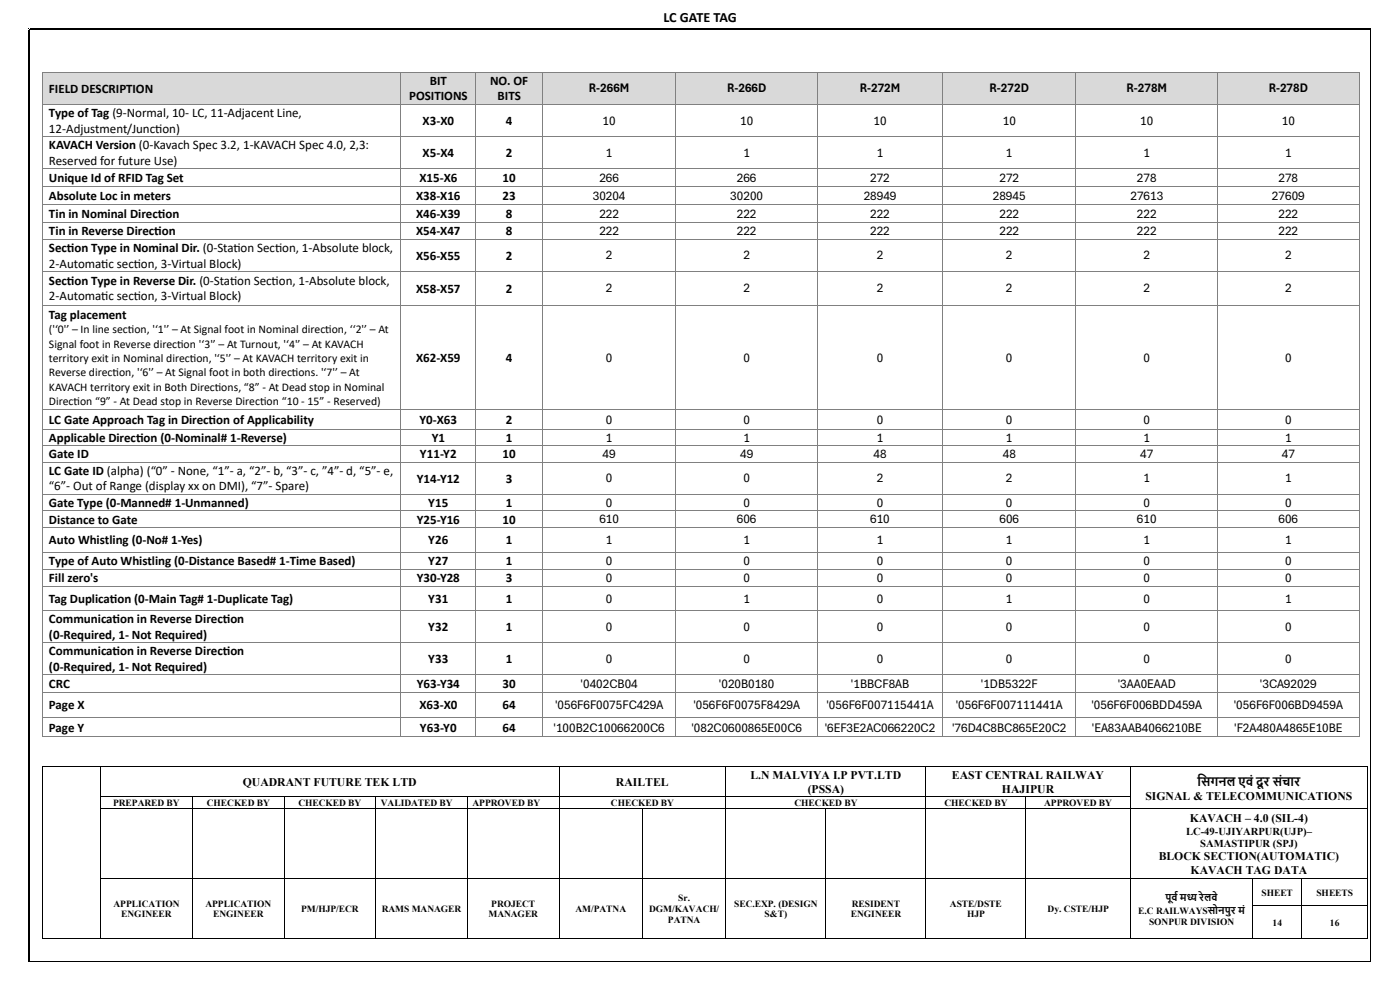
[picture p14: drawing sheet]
<svg xmlns="http://www.w3.org/2000/svg" width="420mm" height="297mm" viewBox="0 0 420 297" stroke-linecap="round" stroke-linejoin="round" font-family="sans-serif">
<defs><g id="words">
<text font-size="4.2" x="199" y="6.5">LC GATE TAG</text>
<g font-size="3.9">
<text x="14.7" y="27.7">FIELD DESCRIPTION</text>
<text x="128.9" y="25.4">BIT</text>
<text x="147" y="25.4">NO. OF</text>
<text x="176.7" y="27.7">R-266M</text>
<text x="218.1" y="27.7">R-266D</text>
<text x="257.9" y="27.7">R-272M</text>
<text x="296.9" y="27.7">R-272D</text>
<text x="337.9" y="27.7">R-278M</text>
<text x="380.6" y="27.7">R-278D</text>
<text x="14.7" y="35">Type of Tag (9-Normal, 10- LC, 11-Adjacent Line,</text>
<text x="122.7" y="30.1">POSITIONS</text>
<text x="149.3" y="30.1">BITS</text>
<text x="14.7" y="39.8">12-Adjustment/Junct</text>
<text x="46.6" y="39.8">ion)</text>
<text x="126.8" y="37.4">X3-X0</text>
<text x="151.8" y="37.4">4</text>
<text x="180.8" y="37.3">10</text>
<text x="222" y="37.3">10</text>
<text x="262" y="37.3">10</text>
<text x="300.8" y="37.3">10</text>
<text x="342" y="37.3">10</text>
<text x="384.5" y="37.3">10</text>
<text x="14.7" y="44.7">KAVACH Version (0-Kavach Spec 3.2, 1-KAVACH Spec 4.0, 2,3:</text>
<text x="126.8" y="47">X5-X4</text>
<text x="151.8" y="47">2</text>
<text x="181.8" y="47">1</text>
<text x="223" y="47">1</text>
<text x="263" y="47">1</text>
<text x="301.8" y="47">1</text>
<text x="343.1" y="47">1</text>
<text x="385.5" y="47">1</text>
<text x="14.7" y="49.4">Reserved for future Use)</text>
<text x="14.7" y="54.6">Unique Id of RFID Tag Set</text>
<text x="14.7" y="59.9">Absolute Loc in meters</text>
<text x="124.8" y="59.9">X38-X16</text>
<text x="125.8" y="54.6">X15-X6</text>
<text x="150.8" y="54.6">10</text>
<text x="150.8" y="59.9">23</text>
<text x="177.8" y="59.9">30204</text>
<text x="179.8" y="54.5">266</text>
<text x="219.1" y="59.9">30200</text>
<text x="221" y="54.5">266</text>
<text x="259.1" y="59.9">28949</text>
<text x="261.1" y="54.5">272</text>
<text x="297.8" y="59.9">28945</text>
<text x="299.8" y="54.5">272</text>
<text x="339.1" y="59.9">27613</text>
<text x="341.1" y="54.5">278</text>
<text x="381.6" y="59.9">27609</text>
<text x="383.5" y="54.5">278</text>
<text x="14.7" y="65.2">Tin in Nominal Direct</text>
<text x="47.3" y="65.2">ion</text>
<text x="124.8" y="65.2">X46-X39</text>
<text x="151.8" y="65.2">8</text>
<text x="179.8" y="65.2">222</text>
<text x="221" y="65.2">222</text>
<text x="261.1" y="65.2">222</text>
<text x="299.8" y="65.2">222</text>
<text x="341.1" y="65.2">222</text>
<text x="383.5" y="65.2">222</text>
<text x="14.7" y="70.4">Tin in Reverse Direct</text>
<text x="46.3" y="70.4">ion</text>
<text x="124.8" y="70.4">X54-X47</text>
<text x="151.8" y="70.4">8</text>
<text x="179.8" y="70.4">222</text>
<text x="221" y="70.4">222</text>
<text x="261.1" y="70.4">222</text>
<text x="299.8" y="70.4">222</text>
<text x="341.1" y="70.4">222</text>
<text x="383.5" y="70.4">222</text>
<text x="14.7" y="75.4">Sect</text>
<text x="20.1" y="75.4">ion Type in Nominal Dir. (0-Stat</text>
<text x="70.1" y="75.4">ion Sect</text>
<text x="82.5" y="75.4">ion, 1-Absolute block,</text>
<text x="124.8" y="77.8">X56-X55</text>
<text x="151.8" y="77.8">2</text>
<text x="181.8" y="77.8">2</text>
<text x="223" y="77.8">2</text>
<text x="263" y="77.8">2</text>
<text x="301.8" y="77.8">2</text>
<text x="343.1" y="77.8">2</text>
<text x="385.5" y="77.8">2</text>
<text x="14.7" y="80.2">2-Automat</text>
<text x="30.4" y="80.2">ic sect</text>
<text x="40.2" y="80.2">ion, 3-Virtual Block)</text>
<text x="14.7" y="85.3">Sect</text>
<text x="20.1" y="85.3">ion Type in Reverse Dir. (0-Stat</text>
<text x="69" y="85.3">ion Sect</text>
<text x="81.5" y="85.3">ion, 1-Absolute block,</text>
<text x="124.8" y="87.7">X58-X57</text>
<text x="151.8" y="87.7">2</text>
<text x="181.8" y="87.6">2</text>
<text x="223" y="87.6">2</text>
<text x="263" y="87.6">2</text>
<text x="301.8" y="87.6">2</text>
<text x="343.1" y="87.6">2</text>
<text x="385.5" y="87.6">2</text>
<text x="14.7" y="90.1">2-Automat</text>
<text x="14.7" y="95.5">Tag placement</text>
<text x="30.4" y="90.1">ic sect</text>
<text x="40.2" y="90.1">ion, 3-Virtual Block)</text>
<text x="124.8" y="108.4">X62-X59</text>
<text x="151.8" y="108.4">4</text>
<text x="181.8" y="108.4">0</text>
<text x="223" y="108.4">0</text>
<text x="263" y="108.4">0</text>
<text x="301.8" y="108.4">0</text>
<text x="343.1" y="108.4">0</text>
<text x="385.5" y="108.4">0</text>
<text x="14.7" y="127.1">LC Gate Approach Tag in Direct</text>
<text x="62.6" y="127.1">ion of Applicability</text>
<text x="125.9" y="127.1">Y0-X63</text>
<text x="151.8" y="127.1">2</text>
<text x="181.8" y="127">0</text>
<text x="223" y="127">0</text>
<text x="263" y="127">0</text>
<text x="301.8" y="127">0</text>
<text x="343.1" y="127">0</text>
<text x="385.5" y="127">0</text>
<text x="14.7" y="132.4">Applicable Direct</text>
<text x="14.7" y="137.3">Gate ID</text>
<text x="40.8" y="132.4">ion (0-Nominal# 1-Reverse)</text>
<text x="126" y="137.3">Y11-Y2</text>
<text x="129.5" y="132.4">Y1</text>
<text x="150.8" y="137.3">10</text>
<text x="151.8" y="132.4">1</text>
<text x="180.8" y="137.3">49</text>
<text x="181.8" y="132.4">1</text>
<text x="222" y="137.3">49</text>
<text x="223" y="132.4">1</text>
<text x="262" y="137.3">48</text>
<text x="263" y="132.4">1</text>
<text x="300.8" y="137.3">48</text>
<text x="301.8" y="132.4">1</text>
<text x="342" y="137.3">47</text>
<text x="343.1" y="132.4">1</text>
<text x="384.5" y="137.3">47</text>
<text x="385.5" y="132.4">1</text>
<text x="14.7" y="142.3">LC Gate ID (alpha) (“0” - None, “1”- a, “2”- b, “3”- c, ”4”- d, “5”- e,</text>
<text x="14.7" y="147">“6”- Out of Range (display xx on DMI), “7”- Spare)</text>
<text x="125" y="144.6">Y14-Y12</text>
<text x="151.8" y="144.6">3</text>
<text x="181.8" y="144.6">0</text>
<text x="223" y="144.6">0</text>
<text x="263" y="144.6">2</text>
<text x="301.8" y="144.6">2</text>
<text x="343.1" y="144.6">1</text>
<text x="385.5" y="144.6">1</text>
<text x="14.7" y="151.9">Gate Type (0-Manned# 1-Unmanned)</text>
<text x="128.5" y="151.9">Y15</text>
<text x="151.8" y="151.9">1</text>
<text x="181.8" y="151.9">0</text>
<text x="223" y="151.9">0</text>
<text x="263" y="151.9">0</text>
<text x="301.8" y="151.9">0</text>
<text x="343.1" y="151.9">0</text>
<text x="385.5" y="151.9">0</text>
<text x="14.7" y="156.9">Distance to Gate</text>
<text x="125" y="156.9">Y25-Y16</text>
<text x="150.8" y="156.9">10</text>
<text x="179.8" y="156.9">610</text>
<text x="221" y="156.9">606</text>
<text x="261.1" y="156.9">610</text>
<text x="299.8" y="156.9">606</text>
<text x="341.1" y="156.9">610</text>
<text x="383.5" y="156.9">606</text>
<text x="14.7" y="163.1">Auto Whistling (0-No# 1-Yes)</text>
<text x="128.5" y="163.1">Y26</text>
<text x="151.8" y="163.1">1</text>
<text x="181.8" y="163.1">1</text>
<text x="223" y="163.1">1</text>
<text x="263" y="163.1">1</text>
<text x="301.8" y="163.1">1</text>
<text x="343.1" y="163.1">1</text>
<text x="385.5" y="163.1">1</text>
<text x="14.7" y="169.4">Type of Auto Whistling (0-Distance Based# 1-Time Based)</text>
<text x="128.5" y="169.4">Y27</text>
<text x="151.8" y="169.4">1</text>
<text x="181.8" y="169.4">0</text>
<text x="223" y="169.4">0</text>
<text x="263" y="169.4">0</text>
<text x="301.8" y="169.4">0</text>
<text x="343.1" y="169.4">0</text>
<text x="385.5" y="169.4">0</text>
<text x="14.7" y="174.5">Fill zero's</text>
<text x="125" y="174.5">Y30-Y28</text>
<text x="151.8" y="174.5">3</text>
<text x="181.8" y="174.5">0</text>
<text x="223" y="174.5">0</text>
<text x="263" y="174.5">0</text>
<text x="301.8" y="174.5">0</text>
<text x="343.1" y="174.5">0</text>
<text x="385.5" y="174.5">0</text>
<text x="14.7" y="180.7">Tag Duplicat</text>
<text x="33" y="180.7">ion (0-Main Tag# 1-Duplicate Tag)</text>
<text x="128.5" y="180.7">Y31</text>
<text x="151.8" y="180.7">1</text>
<text x="181.8" y="180.6">0</text>
<text x="223" y="180.6">1</text>
<text x="263" y="180.6">0</text>
<text x="301.8" y="180.6">1</text>
<text x="343.1" y="180.6">0</text>
<text x="385.5" y="180.6">1</text>
<text x="14.7" y="186.7">Communicat</text>
<text x="14.7" y="191.5">(0-Required, 1- Not Required)</text>
<text x="33.8" y="186.7">ion in Reverse Direct</text>
<text x="66.8" y="186.7">ion</text>
<text x="128.5" y="189.1">Y32</text>
<text x="151.8" y="189.1">1</text>
<text x="181.8" y="189">0</text>
<text x="223" y="189">0</text>
<text x="263" y="189">0</text>
<text x="301.8" y="189">0</text>
<text x="343.1" y="189">0</text>
<text x="385.5" y="189">0</text>
<text x="14.7" y="196.4">Communicat</text>
<text x="33.8" y="196.4">ion in Reverse Direct</text>
<text x="66.8" y="196.4">ion</text>
<text x="14.7" y="201.1">(0-Required, 1- Not Required)</text>
<text x="128.5" y="198.7">Y33</text>
<text x="151.8" y="198.7">1</text>
<text x="181.8" y="198.7">0</text>
<text x="223" y="198.7">0</text>
<text x="263" y="198.7">0</text>
<text x="301.8" y="198.7">0</text>
<text x="343.1" y="198.7">0</text>
<text x="385.5" y="198.7">0</text>
<text x="14.7" y="206.2">CRC</text>
<text x="125" y="206.2">Y63-Y34</text>
<text x="150.8" y="206.2">30</text>
<text x="174.2" y="206.1">'0402CB04</text>
<text x="215.7" y="206.1">'020B0180</text>
<text x="255.3" y="206.1">'1BBCF8AB</text>
<text x="294.2" y="206.1">'1DB5322F</text>
<text x="335.3" y="206.1">'3AA0EAAD</text>
<text x="377.9" y="206.1">'3CA92029</text>
<text x="14.7" y="212.6">Page X</text>
<text x="125.8" y="212.6">X63-X0</text>
<text x="150.8" y="212.6">64</text>
<text x="166.5" y="212.6">'056F6F0075FC429A</text>
<text x="208" y="212.6">'056F6F0075F8429A</text>
<text x="247.9" y="212.6">'056F6F007115441A</text>
<text x="286.7" y="212.6">'056F6F007111441A</text>
<text x="327.4" y="212.6">'056F6F006BDD459A</text>
<text x="370.1" y="212.6">'056F6F006BD9459A</text>
<text x="14.7" y="219.3">Page Y</text>
<text x="126" y="219.3">Y63-Y0</text>
<text x="150.8" y="219.3">64</text>
<text x="166" y="219.2">'100B2C10066200C6</text>
<text x="207.4" y="219.2">'082C0600865E00C6</text>
<text x="247.4" y="219.2">'6EF3E2AC066220C2</text>
<text x="285.6" y="219.2">'76D4C8BC865E20C2</text>
<text x="327.6" y="219.2">'EA83AAB4066210BE</text>
<text x="370.2" y="219.2">'F2A480A4865E10BE</text>
</g>
<g font-size="3.5">
<text x="14.7" y="99.9">('‘0'’ – In line sect</text>
<text x="38.4" y="99.9">ion, '‘1'’ – At Signal foot in Nominal direct</text>
<text x="97.6" y="99.9">ion, ‘‘2'’ – At</text>
<text x="14.7" y="104.2">Signal foot in Reverse direct</text>
<text x="53.2" y="104.2">ion '‘3'’ – At Turnout, '‘4'’ – At KAVACH</text>
<text x="14.7" y="108.6">territory exit in Nominal direct</text>
<text x="14.7" y="112.8">Reverse direct</text>
<text x="33.8" y="112.8">ion, '‘6'’ – At Signal foot in both direct</text>
<text x="57" y="108.6">ion, '‘5'’ – At KAVACH territory exit in</text>
<text x="87.6" y="112.8">ions. '‘7'’ – At</text>
<text x="14.7" y="117.2">KAVACH territory exit in Both Direct</text>
<text x="64.4" y="117.2">ions, “8” - At Dead stop in Nominal</text>
<text x="14.7" y="121.5">Direct</text>
<text x="22.1" y="121.5">ion “9” - At Dead stop in Reverse Direct</text>
<text x="78" y="121.5">ion “10 - 15” - Reserved)</text>
<text x="225.1" y="233.5">L.N MALVIYA I.P PVT.LTD</text>
<text x="285.6" y="233.5">EAST CENTRAL RAILWAY</text>
<text x="72.8" y="235.5">QUADRANT FUTURE TEK LTD</text>
<text x="184.8" y="235.5">RAILTEL</text>
<text x="242.3" y="237.5">(PSSA)</text>
<text x="300.6" y="237.5">HAJIPUR</text>
<text x="343.6" y="239.7">SIGNAL &amp; TELECOMMUNICATIONS</text>
<text x="359.2" y="235.5">स</text>
<text x="360.3" y="235.5">िगनल एवंदूर संचार</text>
<text x="356.9" y="246.4">KAVACH – 4.0 (SIL-4)</text>
<text x="347.6" y="257.8">BLOCK SECTION(AUTOMATIC)</text>
<text x="357.2" y="261.8">KAVACH TAG DATA</text>
</g>
<g font-size="3.2">
<text x="355.8" y="250.1">LC-49-UJIYARPUR(UJP)–</text>
<text x="360.1" y="253.8">SAMASTIPUR (SPJ)</text>
</g>
<g font-size="2.8">
<text x="33.9" y="241.5">PREPARED BY</text>
<text x="62" y="241.5">CHECKED BY</text>
<text x="89.5" y="241.5">CHECKED BY</text>
<text x="114.2" y="241.5">VALIDATED BY</text>
<text x="141.7" y="241.5">APPROVED BY</text>
<text x="183.3" y="241.5">CHECKED BY</text>
<text x="238.3" y="241.5">CHECKED BY</text>
<text x="283.3" y="241.5">CHECKED BY</text>
<text x="313.2" y="241.5">APPROVED BY</text>
<text x="378.5" y="268.4">SHEET</text>
<text x="394.9" y="268.4">SHEETS</text>
<text x="34" y="271.7">APPLICATION</text>
<text x="36.4" y="274.9">ENGINEER</text>
<text x="61.6" y="271.7">APPLICATION</text>
<text x="63.9" y="274.9">ENGINEER</text>
<text x="90.3" y="273.3">PM/HJP/ECR</text>
<text x="114.5" y="273.3">RAMS MANAGER</text>
<text x="146.5" y="274.9">MANAGER</text>
<text x="147.4" y="271.7">PROJECT</text>
<text x="172.6" y="273.3">AM/PATNA</text>
<text x="194.8" y="273.3">DGM/KAVACH/</text>
<text x="203.5" y="270">Sr.</text>
<text x="220.2" y="271.7">SEC.EXP. (DESIGN</text>
<text x="229.4" y="274.9">S&amp;T)</text>
<text x="255.3" y="274.9">ENGINEER</text>
<text x="255.5" y="271.7">RESIDENT</text>
<text x="285" y="271.7">ASTE/DSTE</text>
<text x="290.1" y="274.9">HJP</text>
<text x="314.3" y="273.3">Dy. CSTE/HJP</text>
<text x="341.5" y="273.9">E.C RAILWAYSसोनपु</text>
<text x="349.7" y="270.2">पू</text>
<text x="351.5" y="270.2">र</text>
<text x="351.5" y="270.2">्वमध रेलवे</text>
<text x="356" y="270.2">्</text>
<text x="356" y="270.2">य</text>
<text x="369.2" y="273.9">र मं</text>
<text x="200.4" y="276.6">PATNA</text>
<text x="344.7" y="277.3">SONPUR DIVISION</text>
<text x="381.8" y="277.4">14</text>
<text x="399" y="277.4">16</text>
</g>
</g></defs>
<g fill="#d9d9d9">
<path d="M12.9 21.7h107.2v9.5h-107.2z" fill-rule="evenodd"/>
<path d="M14.7 24h103.6v4.8h-103.6z" fill-rule="evenodd"/>
<path d="M120.3 21.7h22.4v9.5h-22.4z" fill-rule="evenodd"/>
<path d="M122.1 21.7h18.8v4.7h-18.8z" fill-rule="evenodd"/>
<path d="M122.1 26.4h18.8v4.8h-18.8z" fill-rule="evenodd"/>
<path d="M142.9 21.7h19.8v9.5h-19.8z" fill-rule="evenodd"/>
<path d="M144.7 21.7h16.1v4.7h-16.1z" fill-rule="evenodd"/>
<path d="M144.7 26.4h16.1v4.8h-16.1z" fill-rule="evenodd"/>
<path d="M162.8 21.7h39.9v9.5h-39.9z" fill-rule="evenodd"/>
<path d="M164.7 24h36.1v4.8h-36.1z" fill-rule="evenodd"/>
<path d="M202.8 21.7h42.4v9.5h-42.4z" fill-rule="evenodd"/>
<path d="M204.7 24h38.7v4.8h-38.7z" fill-rule="evenodd"/>
<path d="M245.3 21.7h37.4v9.5h-37.4z" fill-rule="evenodd"/>
<path d="M247.2 24h33.7v4.8h-33.7z" fill-rule="evenodd"/>
<path d="M282.9 21.7h39.8v9.5h-39.8z" fill-rule="evenodd"/>
<path d="M284.7 24h36.2v4.8h-36.2z" fill-rule="evenodd"/>
<path d="M322.9 21.7h42.3v9.5h-42.3z" fill-rule="evenodd"/>
<path d="M324.7 24h38.6v4.8h-38.6z" fill-rule="evenodd"/>
<path d="M365.4 21.7h42.3v9.5h-42.3z" fill-rule="evenodd"/>
<path d="M367.1 24h38.7v4.8h-38.7z" fill-rule="evenodd"/>
</g>
<g fill="#808080">
<path d="M12.7 21.5l.2 .2z" fill-rule="evenodd"/>
<path d="M12.7 21.5l.2 .2z" fill-rule="evenodd"/>
</g>
<path d="M12.9 21.6h107.2" fill="none" stroke="#808080" stroke-width=".3"/>
<path d="M120.1 21.5l.2 .2z" fill-rule="evenodd" fill="#808080"/>
<path d="M120.3 21.6h22.4" fill="none" stroke="#808080" stroke-width=".3"/>
<path d="M142.7 21.5l.2 .2z" fill-rule="evenodd" fill="#808080"/>
<path d="M142.9 21.6h19.8" fill="none" stroke="#808080" stroke-width=".3"/>
<path d="M162.7 21.5l.1 .2z" fill-rule="evenodd" fill="#808080"/>
<path d="M162.8 21.6h39.9" fill="none" stroke="#808080" stroke-width=".3"/>
<path d="M202.7 21.5l.1 .2z" fill-rule="evenodd" fill="#808080"/>
<path d="M202.8 21.6h42.4" fill="none" stroke="#808080" stroke-width=".3"/>
<path d="M245.2 21.5l.1 .2z" fill-rule="evenodd" fill="#808080"/>
<path d="M245.3 21.6h37.4" fill="none" stroke="#808080" stroke-width=".3"/>
<path d="M282.7 21.5l.2 .2z" fill-rule="evenodd" fill="#808080"/>
<path d="M282.9 21.6h39.8" fill="none" stroke="#808080" stroke-width=".3"/>
<path d="M322.7 21.5l.2 .2z" fill-rule="evenodd" fill="#808080"/>
<path d="M322.9 21.6h42.3" fill="none" stroke="#808080" stroke-width=".3"/>
<path d="M365.2 21.5l.2 .2z" fill-rule="evenodd" fill="#808080"/>
<path d="M365.4 21.6h42.3" fill="none" stroke="#808080" stroke-width=".3"/>
<g fill="#808080">
<path d="M407.7 21.5l.1 .2z" fill-rule="evenodd"/>
<path d="M407.7 21.5l.1 .2z" fill-rule="evenodd"/>
</g>
<path d="M12.8 21.7v9.5M120.2 21.7v9.5M142.8 21.7v9.5M162.7 21.7v9.5M202.8 21.7v9.5M245.3 21.7v9.5M282.8 21.7v9.5M322.8 21.7v9.5M365.3 21.7v9.5M407.7 21.7v9.5" fill="none" stroke="#808080" stroke-width=".3"/>
<path d="M12.7 31.2l.2 .1z" fill-rule="evenodd" fill="#808080"/>
<path d="M12.9 31.2h107.2" fill="none" stroke="#808080" stroke-width=".3"/>
<path d="M120.1 31.2l.2 .1z" fill-rule="evenodd" fill="#808080"/>
<path d="M120.3 31.2h22.4" fill="none" stroke="#808080" stroke-width=".3"/>
<path d="M142.7 31.2l.2 .1z" fill-rule="evenodd" fill="#808080"/>
<path d="M142.9 31.2h19.8" fill="none" stroke="#808080" stroke-width=".3"/>
<path d="M162.7 31.2l.1 .1z" fill-rule="evenodd" fill="#808080"/>
<path d="M162.8 31.2h39.9" fill="none" stroke="#808080" stroke-width=".3"/>
<path d="M202.7 31.2l.1 .1z" fill-rule="evenodd" fill="#808080"/>
<path d="M202.8 31.2h42.4" fill="none" stroke="#808080" stroke-width=".3"/>
<path d="M245.2 31.2l.1 .1z" fill-rule="evenodd" fill="#808080"/>
<path d="M245.3 31.2h37.4" fill="none" stroke="#808080" stroke-width=".3"/>
<path d="M282.7 31.2l.2 .1z" fill-rule="evenodd" fill="#808080"/>
<path d="M282.9 31.2h39.8" fill="none" stroke="#808080" stroke-width=".3"/>
<path d="M322.7 31.2l.2 .1z" fill-rule="evenodd" fill="#808080"/>
<path d="M322.9 31.2h42.3" fill="none" stroke="#808080" stroke-width=".3"/>
<path d="M365.2 31.2l.2 .1z" fill-rule="evenodd" fill="#808080"/>
<path d="M365.4 31.2h42.3" fill="none" stroke="#808080" stroke-width=".3"/>
<path d="M407.7 31.2l.1 .1z" fill-rule="evenodd" fill="#808080"/>
<path d="M12.8 31.3v9.5M120.2 31.3v9.5M142.8 31.3v9.5M162.7 31.3v9.5M202.8 31.3v9.5M245.3 31.3v9.5M282.8 31.3v9.5M322.8 31.3v9.5M365.3 31.3v9.5M407.7 31.3v9.5" fill="none" stroke="#808080" stroke-width=".3"/>
<path d="M12.7 40.8l.2 .2z" fill-rule="evenodd" fill="#808080"/>
<path d="M12.9 40.9h107.2" fill="none" stroke="#808080" stroke-width=".3"/>
<path d="M120.1 40.8l.2 .2z" fill-rule="evenodd" fill="#808080"/>
<path d="M120.3 40.9h22.4" fill="none" stroke="#808080" stroke-width=".3"/>
<path d="M142.7 40.8l.2 .2z" fill-rule="evenodd" fill="#808080"/>
<path d="M142.9 40.9h19.8" fill="none" stroke="#808080" stroke-width=".3"/>
<path d="M162.7 40.8l.1 .2z" fill-rule="evenodd" fill="#808080"/>
<path d="M162.8 40.9h39.9" fill="none" stroke="#808080" stroke-width=".3"/>
<path d="M202.7 40.8l.1 .2z" fill-rule="evenodd" fill="#808080"/>
<path d="M202.8 40.9h42.4" fill="none" stroke="#808080" stroke-width=".3"/>
<path d="M245.2 40.8l.1 .2z" fill-rule="evenodd" fill="#808080"/>
<path d="M245.3 40.9h37.4" fill="none" stroke="#808080" stroke-width=".3"/>
<path d="M282.7 40.8l.2 .2z" fill-rule="evenodd" fill="#808080"/>
<path d="M282.9 40.9h39.8" fill="none" stroke="#808080" stroke-width=".3"/>
<path d="M322.7 40.8l.2 .2z" fill-rule="evenodd" fill="#808080"/>
<path d="M322.9 40.9h42.3" fill="none" stroke="#808080" stroke-width=".3"/>
<path d="M365.2 40.8l.2 .2z" fill-rule="evenodd" fill="#808080"/>
<path d="M365.4 40.9h42.3" fill="none" stroke="#808080" stroke-width=".3"/>
<path d="M407.7 40.8l.1 .2z" fill-rule="evenodd" fill="#808080"/>
<path d="M12.8 41v9.5M120.2 41v9.5M142.8 41v9.5M162.7 41v9.5M202.8 41v9.5M245.3 41v9.5M282.8 41v9.5M322.8 41v9.5M365.3 41v9.5M407.7 41v9.5" fill="none" stroke="#808080" stroke-width=".3"/>
<path d="M12.7 50.5l.2 .1z" fill-rule="evenodd" fill="#808080"/>
<path d="M12.9 50.6h107.2" fill="none" stroke="#808080" stroke-width=".3"/>
<path d="M120.1 50.5l.2 .1z" fill-rule="evenodd" fill="#808080"/>
<path d="M120.3 50.6h22.4" fill="none" stroke="#808080" stroke-width=".3"/>
<path d="M142.7 50.5l.2 .1z" fill-rule="evenodd" fill="#808080"/>
<path d="M142.9 50.6h19.8" fill="none" stroke="#808080" stroke-width=".3"/>
<path d="M162.7 50.5l.1 .1z" fill-rule="evenodd" fill="#808080"/>
<path d="M162.8 50.6h39.9" fill="none" stroke="#808080" stroke-width=".3"/>
<path d="M202.7 50.5l.1 .1z" fill-rule="evenodd" fill="#808080"/>
<path d="M202.8 50.6h42.4" fill="none" stroke="#808080" stroke-width=".3"/>
<path d="M245.2 50.5l.1 .1z" fill-rule="evenodd" fill="#808080"/>
<path d="M245.3 50.6h37.4" fill="none" stroke="#808080" stroke-width=".3"/>
<path d="M282.7 50.5l.2 .1z" fill-rule="evenodd" fill="#808080"/>
<path d="M282.9 50.6h39.8" fill="none" stroke="#808080" stroke-width=".3"/>
<path d="M322.7 50.5l.2 .1z" fill-rule="evenodd" fill="#808080"/>
<path d="M322.9 50.6h42.3" fill="none" stroke="#808080" stroke-width=".3"/>
<path d="M365.2 50.5l.2 .1z" fill-rule="evenodd" fill="#808080"/>
<path d="M365.4 50.6h42.3" fill="none" stroke="#808080" stroke-width=".3"/>
<path d="M407.7 50.5l.1 .1z" fill-rule="evenodd" fill="#808080"/>
<path d="M12.8 50.6v5.2M120.2 50.6v5.2M142.8 50.6v5.2M162.7 50.6v5.2M202.8 50.6v5.2M245.3 50.6v5.2M282.8 50.6v5.2M322.8 50.6v5.2M365.3 50.6v5.2M407.7 50.6v5.2" fill="none" stroke="#808080" stroke-width=".3"/>
<path d="M12.7 55.8l.2 .2z" fill-rule="evenodd" fill="#808080"/>
<path d="M12.9 55.9h107.2" fill="none" stroke="#808080" stroke-width=".3"/>
<path d="M120.1 55.8l.2 .2z" fill-rule="evenodd" fill="#808080"/>
<path d="M120.3 55.9h22.4" fill="none" stroke="#808080" stroke-width=".3"/>
<path d="M142.7 55.8l.2 .2z" fill-rule="evenodd" fill="#808080"/>
<path d="M142.9 55.9h19.8" fill="none" stroke="#808080" stroke-width=".3"/>
<path d="M162.7 55.8l.1 .2z" fill-rule="evenodd" fill="#808080"/>
<path d="M162.8 55.9h39.9" fill="none" stroke="#808080" stroke-width=".3"/>
<path d="M202.7 55.8l.1 .2z" fill-rule="evenodd" fill="#808080"/>
<path d="M202.8 55.9h42.4" fill="none" stroke="#808080" stroke-width=".3"/>
<path d="M245.2 55.8l.1 .2z" fill-rule="evenodd" fill="#808080"/>
<path d="M245.3 55.9h37.4" fill="none" stroke="#808080" stroke-width=".3"/>
<path d="M282.7 55.8l.2 .2z" fill-rule="evenodd" fill="#808080"/>
<path d="M282.9 55.9h39.8" fill="none" stroke="#808080" stroke-width=".3"/>
<path d="M322.7 55.8l.2 .2z" fill-rule="evenodd" fill="#808080"/>
<path d="M322.9 55.9h42.3" fill="none" stroke="#808080" stroke-width=".3"/>
<path d="M365.2 55.8l.2 .2z" fill-rule="evenodd" fill="#808080"/>
<path d="M365.4 55.9h42.3" fill="none" stroke="#808080" stroke-width=".3"/>
<path d="M407.7 55.8l.1 .2z" fill-rule="evenodd" fill="#808080"/>
<path d="M12.8 56v5.1M120.2 56v5.1M142.8 56v5.1M162.7 56v5.1M202.8 56v5.1M245.3 56v5.1M282.8 56v5.1M322.8 56v5.1M365.3 56v5.1M407.7 56v5.1" fill="none" stroke="#808080" stroke-width=".3"/>
<path d="M12.7 61.1l.2 .2z" fill-rule="evenodd" fill="#808080"/>
<path d="M12.9 61.2h107.2" fill="none" stroke="#808080" stroke-width=".3"/>
<path d="M120.1 61.1l.2 .2z" fill-rule="evenodd" fill="#808080"/>
<path d="M120.3 61.2h22.4" fill="none" stroke="#808080" stroke-width=".3"/>
<path d="M142.7 61.1l.2 .2z" fill-rule="evenodd" fill="#808080"/>
<path d="M142.9 61.2h19.8" fill="none" stroke="#808080" stroke-width=".3"/>
<path d="M162.7 61.1l.1 .2z" fill-rule="evenodd" fill="#808080"/>
<path d="M162.8 61.2h39.9" fill="none" stroke="#808080" stroke-width=".3"/>
<path d="M202.7 61.1l.1 .2z" fill-rule="evenodd" fill="#808080"/>
<path d="M202.8 61.2h42.4" fill="none" stroke="#808080" stroke-width=".3"/>
<path d="M245.2 61.1l.1 .2z" fill-rule="evenodd" fill="#808080"/>
<path d="M245.3 61.2h37.4" fill="none" stroke="#808080" stroke-width=".3"/>
<path d="M282.7 61.1l.2 .2z" fill-rule="evenodd" fill="#808080"/>
<path d="M282.9 61.2h39.8" fill="none" stroke="#808080" stroke-width=".3"/>
<path d="M322.7 61.1l.2 .2z" fill-rule="evenodd" fill="#808080"/>
<path d="M322.9 61.2h42.3" fill="none" stroke="#808080" stroke-width=".3"/>
<path d="M365.2 61.1l.2 .2z" fill-rule="evenodd" fill="#808080"/>
<path d="M365.4 61.2h42.3" fill="none" stroke="#808080" stroke-width=".3"/>
<path d="M407.7 61.1l.1 .2z" fill-rule="evenodd" fill="#808080"/>
<path d="M12.8 61.3v5.3M120.2 61.3v5.3M142.8 61.3v5.3M162.7 61.3v5.3M202.8 61.3v5.3M245.3 61.3v5.3M282.8 61.3v5.3M322.8 61.3v5.3M365.3 61.3v5.3M407.7 61.3v5.3" fill="none" stroke="#808080" stroke-width=".3"/>
<path d="M12.7 66.6l.2 .1z" fill-rule="evenodd" fill="#808080"/>
<path d="M12.9 66.6h107.2" fill="none" stroke="#808080" stroke-width=".3"/>
<path d="M120.1 66.6l.2 .1z" fill-rule="evenodd" fill="#808080"/>
<path d="M120.3 66.6h22.4" fill="none" stroke="#808080" stroke-width=".3"/>
<path d="M142.7 66.6l.2 .1z" fill-rule="evenodd" fill="#808080"/>
<path d="M142.9 66.6h19.8" fill="none" stroke="#808080" stroke-width=".3"/>
<path d="M162.7 66.6l.1 .1z" fill-rule="evenodd" fill="#808080"/>
<path d="M162.8 66.6h39.9" fill="none" stroke="#808080" stroke-width=".3"/>
<path d="M202.7 66.6l.1 .1z" fill-rule="evenodd" fill="#808080"/>
<path d="M202.8 66.6h42.4" fill="none" stroke="#808080" stroke-width=".3"/>
<path d="M245.2 66.6l.1 .1z" fill-rule="evenodd" fill="#808080"/>
<path d="M245.3 66.6h37.4" fill="none" stroke="#808080" stroke-width=".3"/>
<path d="M282.7 66.6l.2 .1z" fill-rule="evenodd" fill="#808080"/>
<path d="M282.9 66.6h39.8" fill="none" stroke="#808080" stroke-width=".3"/>
<path d="M322.7 66.6l.2 .1z" fill-rule="evenodd" fill="#808080"/>
<path d="M322.9 66.6h42.3" fill="none" stroke="#808080" stroke-width=".3"/>
<path d="M365.2 66.6l.2 .1z" fill-rule="evenodd" fill="#808080"/>
<path d="M365.4 66.6h42.3" fill="none" stroke="#808080" stroke-width=".3"/>
<path d="M407.7 66.6l.1 .1z" fill-rule="evenodd" fill="#808080"/>
<path d="M12.8 66.7v4.9M120.2 66.7v4.9M142.8 66.7v4.9M162.7 66.7v4.9M202.8 66.7v4.9M245.3 66.7v4.9M282.8 66.7v4.9M322.8 66.7v4.9M365.3 66.7v4.9M407.7 66.7v4.9" fill="none" stroke="#808080" stroke-width=".3"/>
<path d="M12.7 71.6l.2 .2z" fill-rule="evenodd" fill="#808080"/>
<path d="M12.9 71.7h107.2" fill="none" stroke="#808080" stroke-width=".3"/>
<path d="M120.1 71.6l.2 .2z" fill-rule="evenodd" fill="#808080"/>
<path d="M120.3 71.7h22.4" fill="none" stroke="#808080" stroke-width=".3"/>
<path d="M142.7 71.6l.2 .2z" fill-rule="evenodd" fill="#808080"/>
<path d="M142.9 71.7h19.8" fill="none" stroke="#808080" stroke-width=".3"/>
<path d="M162.7 71.6l.1 .2z" fill-rule="evenodd" fill="#808080"/>
<path d="M162.8 71.7h39.9" fill="none" stroke="#808080" stroke-width=".3"/>
<path d="M202.7 71.6l.1 .2z" fill-rule="evenodd" fill="#808080"/>
<path d="M202.8 71.7h42.4" fill="none" stroke="#808080" stroke-width=".3"/>
<path d="M245.2 71.6l.1 .2z" fill-rule="evenodd" fill="#808080"/>
<path d="M245.3 71.7h37.4" fill="none" stroke="#808080" stroke-width=".3"/>
<path d="M282.7 71.6l.2 .2z" fill-rule="evenodd" fill="#808080"/>
<path d="M282.9 71.7h39.8" fill="none" stroke="#808080" stroke-width=".3"/>
<path d="M322.7 71.6l.2 .2z" fill-rule="evenodd" fill="#808080"/>
<path d="M322.9 71.7h42.3" fill="none" stroke="#808080" stroke-width=".3"/>
<path d="M365.2 71.6l.2 .2z" fill-rule="evenodd" fill="#808080"/>
<path d="M365.4 71.7h42.3" fill="none" stroke="#808080" stroke-width=".3"/>
<path d="M407.7 71.6l.1 .2z" fill-rule="evenodd" fill="#808080"/>
<path d="M12.8 71.8v9.4M120.2 71.8v9.4M142.8 71.8v9.4M162.7 71.8v9.4M202.8 71.8v9.4M245.3 71.8v9.4M282.8 71.8v9.4M322.8 71.8v9.4M365.3 71.8v9.4M407.7 71.8v9.4" fill="none" stroke="#808080" stroke-width=".3"/>
<path d="M12.7 81.2l.2 .2z" fill-rule="evenodd" fill="#808080"/>
<path d="M12.9 81.3h107.2" fill="none" stroke="#808080" stroke-width=".3"/>
<path d="M120.1 81.2l.2 .2z" fill-rule="evenodd" fill="#808080"/>
<path d="M120.3 81.3h22.4" fill="none" stroke="#808080" stroke-width=".3"/>
<path d="M142.7 81.2l.2 .2z" fill-rule="evenodd" fill="#808080"/>
<path d="M142.9 81.3h19.8" fill="none" stroke="#808080" stroke-width=".3"/>
<path d="M162.7 81.2l.1 .2z" fill-rule="evenodd" fill="#808080"/>
<path d="M162.8 81.3h39.9" fill="none" stroke="#808080" stroke-width=".3"/>
<path d="M202.7 81.2l.1 .2z" fill-rule="evenodd" fill="#808080"/>
<path d="M202.8 81.3h42.4" fill="none" stroke="#808080" stroke-width=".3"/>
<path d="M245.2 81.2l.1 .2z" fill-rule="evenodd" fill="#808080"/>
<path d="M245.3 81.3h37.4" fill="none" stroke="#808080" stroke-width=".3"/>
<path d="M282.7 81.2l.2 .2z" fill-rule="evenodd" fill="#808080"/>
<path d="M282.9 81.3h39.8" fill="none" stroke="#808080" stroke-width=".3"/>
<path d="M322.7 81.2l.2 .2z" fill-rule="evenodd" fill="#808080"/>
<path d="M322.9 81.3h42.3" fill="none" stroke="#808080" stroke-width=".3"/>
<path d="M365.2 81.2l.2 .2z" fill-rule="evenodd" fill="#808080"/>
<path d="M365.4 81.3h42.3" fill="none" stroke="#808080" stroke-width=".3"/>
<path d="M407.7 81.2l.1 .2z" fill-rule="evenodd" fill="#808080"/>
<path d="M12.8 81.4v9.9M120.2 81.4v9.9M142.8 81.4v9.9M162.7 81.4v9.9M202.8 81.4v9.9M245.3 81.4v9.9M282.8 81.4v9.9M322.8 81.4v9.9M365.3 81.4v9.9M407.7 81.4v9.9" fill="none" stroke="#808080" stroke-width=".3"/>
<path d="M12.7 91.3l.2 .2z" fill-rule="evenodd" fill="#808080"/>
<path d="M12.9 91.4h107.2" fill="none" stroke="#808080" stroke-width=".3"/>
<path d="M120.1 91.3l.2 .2z" fill-rule="evenodd" fill="#808080"/>
<path d="M120.3 91.4h22.4" fill="none" stroke="#808080" stroke-width=".3"/>
<path d="M142.7 91.3l.2 .2z" fill-rule="evenodd" fill="#808080"/>
<path d="M142.9 91.4h19.8" fill="none" stroke="#808080" stroke-width=".3"/>
<path d="M162.7 91.3l.1 .2z" fill-rule="evenodd" fill="#808080"/>
<path d="M162.8 91.4h39.9" fill="none" stroke="#808080" stroke-width=".3"/>
<path d="M202.7 91.3l.1 .2z" fill-rule="evenodd" fill="#808080"/>
<path d="M202.8 91.4h42.4" fill="none" stroke="#808080" stroke-width=".3"/>
<path d="M245.2 91.3l.1 .2z" fill-rule="evenodd" fill="#808080"/>
<path d="M245.3 91.4h37.4" fill="none" stroke="#808080" stroke-width=".3"/>
<path d="M282.7 91.3l.2 .2z" fill-rule="evenodd" fill="#808080"/>
<path d="M282.9 91.4h39.8" fill="none" stroke="#808080" stroke-width=".3"/>
<path d="M322.7 91.3l.2 .2z" fill-rule="evenodd" fill="#808080"/>
<path d="M322.9 91.4h42.3" fill="none" stroke="#808080" stroke-width=".3"/>
<path d="M365.2 91.3l.2 .2z" fill-rule="evenodd" fill="#808080"/>
<path d="M365.4 91.4h42.3" fill="none" stroke="#808080" stroke-width=".3"/>
<path d="M407.7 91.3l.1 .2z" fill-rule="evenodd" fill="#808080"/>
<path d="M12.8 91.5v31.2M120.2 91.5v31.2M142.8 91.5v31.2M162.7 91.5v31.2M202.8 91.5v31.2M245.3 91.5v31.2M282.8 91.5v31.2M322.8 91.5v31.2M365.3 91.5v31.2M407.7 91.5v31.2" fill="none" stroke="#808080" stroke-width=".3"/>
<path d="M12.7 122.7l.2 .2z" fill-rule="evenodd" fill="#808080"/>
<path d="M12.9 122.8h107.2" fill="none" stroke="#808080" stroke-width=".3"/>
<path d="M120.1 122.7l.2 .2z" fill-rule="evenodd" fill="#808080"/>
<path d="M120.3 122.8h22.4" fill="none" stroke="#808080" stroke-width=".3"/>
<path d="M142.7 122.7l.2 .2z" fill-rule="evenodd" fill="#808080"/>
<path d="M142.9 122.8h19.8" fill="none" stroke="#808080" stroke-width=".3"/>
<path d="M162.7 122.7l.1 .2z" fill-rule="evenodd" fill="#808080"/>
<path d="M162.8 122.8h39.9" fill="none" stroke="#808080" stroke-width=".3"/>
<path d="M202.7 122.7l.1 .2z" fill-rule="evenodd" fill="#808080"/>
<path d="M202.8 122.8h42.4" fill="none" stroke="#808080" stroke-width=".3"/>
<path d="M245.2 122.7l.1 .2z" fill-rule="evenodd" fill="#808080"/>
<path d="M245.3 122.8h37.4" fill="none" stroke="#808080" stroke-width=".3"/>
<path d="M282.7 122.7l.2 .2z" fill-rule="evenodd" fill="#808080"/>
<path d="M282.9 122.8h39.8" fill="none" stroke="#808080" stroke-width=".3"/>
<path d="M322.7 122.7l.2 .2z" fill-rule="evenodd" fill="#808080"/>
<path d="M322.9 122.8h42.3" fill="none" stroke="#808080" stroke-width=".3"/>
<path d="M365.2 122.7l.2 .2z" fill-rule="evenodd" fill="#808080"/>
<path d="M365.4 122.8h42.3" fill="none" stroke="#808080" stroke-width=".3"/>
<path d="M407.7 122.7l.1 .2z" fill-rule="evenodd" fill="#808080"/>
<path d="M12.8 122.9v5.7M120.2 122.9v5.7M142.8 122.9v5.7M162.7 122.9v5.7M202.8 122.9v5.7M245.3 122.9v5.7M282.8 122.9v5.7M322.8 122.9v5.7M365.3 122.9v5.7M407.7 122.9v5.7" fill="none" stroke="#808080" stroke-width=".3"/>
<path d="M12.7 128.6l.2 .2z" fill-rule="evenodd" fill="#808080"/>
<path d="M12.9 128.7h107.2" fill="none" stroke="#808080" stroke-width=".3"/>
<path d="M120.1 128.6l.2 .2z" fill-rule="evenodd" fill="#808080"/>
<path d="M120.3 128.7h22.4" fill="none" stroke="#808080" stroke-width=".3"/>
<path d="M142.7 128.6l.2 .2z" fill-rule="evenodd" fill="#808080"/>
<path d="M142.9 128.7h19.8" fill="none" stroke="#808080" stroke-width=".3"/>
<path d="M162.7 128.6l.1 .2z" fill-rule="evenodd" fill="#808080"/>
<path d="M162.8 128.7h39.9" fill="none" stroke="#808080" stroke-width=".3"/>
<path d="M202.7 128.6l.1 .2z" fill-rule="evenodd" fill="#808080"/>
<path d="M202.8 128.7h42.4" fill="none" stroke="#808080" stroke-width=".3"/>
<path d="M245.2 128.6l.1 .2z" fill-rule="evenodd" fill="#808080"/>
<path d="M245.3 128.7h37.4" fill="none" stroke="#808080" stroke-width=".3"/>
<path d="M282.7 128.6l.2 .2z" fill-rule="evenodd" fill="#808080"/>
<path d="M282.9 128.7h39.8" fill="none" stroke="#808080" stroke-width=".3"/>
<path d="M322.7 128.6l.2 .2z" fill-rule="evenodd" fill="#808080"/>
<path d="M322.9 128.7h42.3" fill="none" stroke="#808080" stroke-width=".3"/>
<path d="M365.2 128.6l.2 .2z" fill-rule="evenodd" fill="#808080"/>
<path d="M365.4 128.7h42.3" fill="none" stroke="#808080" stroke-width=".3"/>
<path d="M407.7 128.6l.1 .2z" fill-rule="evenodd" fill="#808080"/>
<path d="M12.8 128.8v4.7M120.2 128.8v4.7M142.8 128.8v4.7M162.7 128.8v4.7M202.8 128.8v4.7M245.3 128.8v4.7M282.8 128.8v4.7M322.8 128.8v4.7M365.3 128.8v4.7M407.7 128.8v4.7" fill="none" stroke="#808080" stroke-width=".3"/>
<path d="M12.7 133.5l.2 .2z" fill-rule="evenodd" fill="#808080"/>
<path d="M12.9 133.6h107.2" fill="none" stroke="#808080" stroke-width=".3"/>
<path d="M120.1 133.5l.2 .2z" fill-rule="evenodd" fill="#808080"/>
<path d="M120.3 133.6h22.4" fill="none" stroke="#808080" stroke-width=".3"/>
<path d="M142.7 133.5l.2 .2z" fill-rule="evenodd" fill="#808080"/>
<path d="M142.9 133.6h19.8" fill="none" stroke="#808080" stroke-width=".3"/>
<path d="M162.7 133.5l.1 .2z" fill-rule="evenodd" fill="#808080"/>
<path d="M162.8 133.6h39.9" fill="none" stroke="#808080" stroke-width=".3"/>
<path d="M202.7 133.5l.1 .2z" fill-rule="evenodd" fill="#808080"/>
<path d="M202.8 133.6h42.4" fill="none" stroke="#808080" stroke-width=".3"/>
<path d="M245.2 133.5l.1 .2z" fill-rule="evenodd" fill="#808080"/>
<path d="M245.3 133.6h37.4" fill="none" stroke="#808080" stroke-width=".3"/>
<path d="M282.7 133.5l.2 .2z" fill-rule="evenodd" fill="#808080"/>
<path d="M282.9 133.6h39.8" fill="none" stroke="#808080" stroke-width=".3"/>
<path d="M322.7 133.5l.2 .2z" fill-rule="evenodd" fill="#808080"/>
<path d="M322.9 133.6h42.3" fill="none" stroke="#808080" stroke-width=".3"/>
<path d="M365.2 133.5l.2 .2z" fill-rule="evenodd" fill="#808080"/>
<path d="M365.4 133.6h42.3" fill="none" stroke="#808080" stroke-width=".3"/>
<path d="M407.7 133.5l.1 .2z" fill-rule="evenodd" fill="#808080"/>
<path d="M12.8 133.7v4.7M120.2 133.7v4.7M142.8 133.7v4.7M162.7 133.7v4.7M202.8 133.7v4.7M245.3 133.7v4.7M282.8 133.7v4.7M322.8 133.7v4.7M365.3 133.7v4.7M407.7 133.7v4.7" fill="none" stroke="#808080" stroke-width=".3"/>
<path d="M12.7 138.4l.2 .2z" fill-rule="evenodd" fill="#808080"/>
<path d="M12.9 138.5h107.2" fill="none" stroke="#808080" stroke-width=".3"/>
<path d="M120.1 138.4l.2 .2z" fill-rule="evenodd" fill="#808080"/>
<path d="M120.3 138.5h22.4" fill="none" stroke="#808080" stroke-width=".3"/>
<path d="M142.7 138.4l.2 .2z" fill-rule="evenodd" fill="#808080"/>
<path d="M142.9 138.5h19.8" fill="none" stroke="#808080" stroke-width=".3"/>
<path d="M162.7 138.4l.1 .2z" fill-rule="evenodd" fill="#808080"/>
<path d="M162.8 138.5h39.9" fill="none" stroke="#808080" stroke-width=".3"/>
<path d="M202.7 138.4l.1 .2z" fill-rule="evenodd" fill="#808080"/>
<path d="M202.8 138.5h42.4" fill="none" stroke="#808080" stroke-width=".3"/>
<path d="M245.2 138.4l.1 .2z" fill-rule="evenodd" fill="#808080"/>
<path d="M245.3 138.5h37.4" fill="none" stroke="#808080" stroke-width=".3"/>
<path d="M282.7 138.4l.2 .2z" fill-rule="evenodd" fill="#808080"/>
<path d="M282.9 138.5h39.8" fill="none" stroke="#808080" stroke-width=".3"/>
<path d="M322.7 138.4l.2 .2z" fill-rule="evenodd" fill="#808080"/>
<path d="M322.9 138.5h42.3" fill="none" stroke="#808080" stroke-width=".3"/>
<path d="M365.2 138.4l.2 .2z" fill-rule="evenodd" fill="#808080"/>
<path d="M365.4 138.5h42.3" fill="none" stroke="#808080" stroke-width=".3"/>
<path d="M407.7 138.4l.1 .2z" fill-rule="evenodd" fill="#808080"/>
<path d="M12.8 138.6v9.5M120.2 138.6v9.5M142.8 138.6v9.5M162.7 138.6v9.5M202.8 138.6v9.5M245.3 138.6v9.5M282.8 138.6v9.5M322.8 138.6v9.5M365.3 138.6v9.5M407.7 138.6v9.5" fill="none" stroke="#808080" stroke-width=".3"/>
<path d="M12.7 148.1l.2 .1z" fill-rule="evenodd" fill="#808080"/>
<path d="M12.9 148.1h107.2" fill="none" stroke="#808080" stroke-width=".3"/>
<path d="M120.1 148.1l.2 .1z" fill-rule="evenodd" fill="#808080"/>
<path d="M120.3 148.1h22.4" fill="none" stroke="#808080" stroke-width=".3"/>
<path d="M142.7 148.1l.2 .1z" fill-rule="evenodd" fill="#808080"/>
<path d="M142.9 148.1h19.8" fill="none" stroke="#808080" stroke-width=".3"/>
<path d="M162.7 148.1l.1 .1z" fill-rule="evenodd" fill="#808080"/>
<path d="M162.8 148.1h39.9" fill="none" stroke="#808080" stroke-width=".3"/>
<path d="M202.7 148.1l.1 .1z" fill-rule="evenodd" fill="#808080"/>
<path d="M202.8 148.1h42.4" fill="none" stroke="#808080" stroke-width=".3"/>
<path d="M245.2 148.1l.1 .1z" fill-rule="evenodd" fill="#808080"/>
<path d="M245.3 148.1h37.4" fill="none" stroke="#808080" stroke-width=".3"/>
<path d="M282.7 148.1l.2 .1z" fill-rule="evenodd" fill="#808080"/>
<path d="M282.9 148.1h39.8" fill="none" stroke="#808080" stroke-width=".3"/>
<path d="M322.7 148.1l.2 .1z" fill-rule="evenodd" fill="#808080"/>
<path d="M322.9 148.1h42.3" fill="none" stroke="#808080" stroke-width=".3"/>
<path d="M365.2 148.1l.2 .1z" fill-rule="evenodd" fill="#808080"/>
<path d="M365.4 148.1h42.3" fill="none" stroke="#808080" stroke-width=".3"/>
<path d="M407.7 148.1l.1 .1z" fill-rule="evenodd" fill="#808080"/>
<path d="M12.8 148.2v4.8M120.2 148.2v4.8M142.8 148.2v4.8M162.7 148.2v4.8M202.8 148.2v4.8M245.3 148.2v4.8M282.8 148.2v4.8M322.8 148.2v4.8M365.3 148.2v4.8M407.7 148.2v4.8" fill="none" stroke="#808080" stroke-width=".3"/>
<path d="M12.7 153l.2 .1z" fill-rule="evenodd" fill="#808080"/>
<path d="M12.9 153.1h107.2" fill="none" stroke="#808080" stroke-width=".3"/>
<path d="M120.1 153l.2 .1z" fill-rule="evenodd" fill="#808080"/>
<path d="M120.3 153.1h22.4" fill="none" stroke="#808080" stroke-width=".3"/>
<path d="M142.7 153l.2 .1z" fill-rule="evenodd" fill="#808080"/>
<path d="M142.9 153.1h19.8" fill="none" stroke="#808080" stroke-width=".3"/>
<path d="M162.7 153l.1 .1z" fill-rule="evenodd" fill="#808080"/>
<path d="M162.8 153.1h39.9" fill="none" stroke="#808080" stroke-width=".3"/>
<path d="M202.7 153l.1 .1z" fill-rule="evenodd" fill="#808080"/>
<path d="M202.8 153.1h42.4" fill="none" stroke="#808080" stroke-width=".3"/>
<path d="M245.2 153l.1 .1z" fill-rule="evenodd" fill="#808080"/>
<path d="M245.3 153.1h37.4" fill="none" stroke="#808080" stroke-width=".3"/>
<path d="M282.7 153l.2 .1z" fill-rule="evenodd" fill="#808080"/>
<path d="M282.9 153.1h39.8" fill="none" stroke="#808080" stroke-width=".3"/>
<path d="M322.7 153l.2 .1z" fill-rule="evenodd" fill="#808080"/>
<path d="M322.9 153.1h42.3" fill="none" stroke="#808080" stroke-width=".3"/>
<path d="M365.2 153l.2 .1z" fill-rule="evenodd" fill="#808080"/>
<path d="M365.4 153.1h42.3" fill="none" stroke="#808080" stroke-width=".3"/>
<path d="M407.7 153l.1 .1z" fill-rule="evenodd" fill="#808080"/>
<path d="M12.8 153.1v4.9M120.2 153.1v4.9M142.8 153.1v4.9M162.7 153.1v4.9M202.8 153.1v4.9M245.3 153.1v4.9M282.8 153.1v4.9M322.8 153.1v4.9M365.3 153.1v4.9M407.7 153.1v4.9" fill="none" stroke="#808080" stroke-width=".3"/>
<path d="M12.7 158l.2 .2z" fill-rule="evenodd" fill="#808080"/>
<path d="M12.9 158.1h107.2" fill="none" stroke="#808080" stroke-width=".3"/>
<path d="M120.1 158l.2 .2z" fill-rule="evenodd" fill="#808080"/>
<path d="M120.3 158.1h22.4" fill="none" stroke="#808080" stroke-width=".3"/>
<path d="M142.7 158l.2 .2z" fill-rule="evenodd" fill="#808080"/>
<path d="M142.9 158.1h19.8" fill="none" stroke="#808080" stroke-width=".3"/>
<path d="M162.7 158l.1 .2z" fill-rule="evenodd" fill="#808080"/>
<path d="M162.8 158.1h39.9" fill="none" stroke="#808080" stroke-width=".3"/>
<path d="M202.7 158l.1 .2z" fill-rule="evenodd" fill="#808080"/>
<path d="M202.8 158.1h42.4" fill="none" stroke="#808080" stroke-width=".3"/>
<path d="M245.2 158l.1 .2z" fill-rule="evenodd" fill="#808080"/>
<path d="M245.3 158.1h37.4" fill="none" stroke="#808080" stroke-width=".3"/>
<path d="M282.7 158l.2 .2z" fill-rule="evenodd" fill="#808080"/>
<path d="M282.9 158.1h39.8" fill="none" stroke="#808080" stroke-width=".3"/>
<path d="M322.7 158l.2 .2z" fill-rule="evenodd" fill="#808080"/>
<path d="M322.9 158.1h42.3" fill="none" stroke="#808080" stroke-width=".3"/>
<path d="M365.2 158l.2 .2z" fill-rule="evenodd" fill="#808080"/>
<path d="M365.4 158.1h42.3" fill="none" stroke="#808080" stroke-width=".3"/>
<path d="M407.7 158l.1 .2z" fill-rule="evenodd" fill="#808080"/>
<path d="M12.8 158.2v7.2M120.2 158.2v7.2M142.8 158.2v7.2M162.7 158.2v7.2M202.8 158.2v7.2M245.3 158.2v7.2M282.8 158.2v7.2M322.8 158.2v7.2M365.3 158.2v7.2M407.7 158.2v7.2" fill="none" stroke="#808080" stroke-width=".3"/>
<path d="M12.7 165.4l.2 .1z" fill-rule="evenodd" fill="#808080"/>
<path d="M12.9 165.5h107.2" fill="none" stroke="#808080" stroke-width=".3"/>
<path d="M120.1 165.4l.2 .1z" fill-rule="evenodd" fill="#808080"/>
<path d="M120.3 165.5h22.4" fill="none" stroke="#808080" stroke-width=".3"/>
<path d="M142.7 165.4l.2 .1z" fill-rule="evenodd" fill="#808080"/>
<path d="M142.9 165.5h19.8" fill="none" stroke="#808080" stroke-width=".3"/>
<path d="M162.7 165.4l.1 .1z" fill-rule="evenodd" fill="#808080"/>
<path d="M162.8 165.5h39.9" fill="none" stroke="#808080" stroke-width=".3"/>
<path d="M202.7 165.4l.1 .1z" fill-rule="evenodd" fill="#808080"/>
<path d="M202.8 165.5h42.4" fill="none" stroke="#808080" stroke-width=".3"/>
<path d="M245.2 165.4l.1 .1z" fill-rule="evenodd" fill="#808080"/>
<path d="M245.3 165.5h37.4" fill="none" stroke="#808080" stroke-width=".3"/>
<path d="M282.7 165.4l.2 .1z" fill-rule="evenodd" fill="#808080"/>
<path d="M282.9 165.5h39.8" fill="none" stroke="#808080" stroke-width=".3"/>
<path d="M322.7 165.4l.2 .1z" fill-rule="evenodd" fill="#808080"/>
<path d="M322.9 165.5h42.3" fill="none" stroke="#808080" stroke-width=".3"/>
<path d="M365.2 165.4l.2 .1z" fill-rule="evenodd" fill="#808080"/>
<path d="M365.4 165.5h42.3" fill="none" stroke="#808080" stroke-width=".3"/>
<path d="M407.7 165.4l.1 .1z" fill-rule="evenodd" fill="#808080"/>
<path d="M12.8 165.5v5.1M120.2 165.5v5.1M142.8 165.5v5.1M162.7 165.5v5.1M202.8 165.5v5.1M245.3 165.5v5.1M282.8 165.5v5.1M322.8 165.5v5.1M365.3 165.5v5.1M407.7 165.5v5.1" fill="none" stroke="#808080" stroke-width=".3"/>
<path d="M12.7 170.6l.2 .2z" fill-rule="evenodd" fill="#808080"/>
<path d="M12.9 170.7h107.2" fill="none" stroke="#808080" stroke-width=".3"/>
<path d="M120.1 170.6l.2 .2z" fill-rule="evenodd" fill="#808080"/>
<path d="M120.3 170.7h22.4" fill="none" stroke="#808080" stroke-width=".3"/>
<path d="M142.7 170.6l.2 .2z" fill-rule="evenodd" fill="#808080"/>
<path d="M142.9 170.7h19.8" fill="none" stroke="#808080" stroke-width=".3"/>
<path d="M162.7 170.6l.1 .2z" fill-rule="evenodd" fill="#808080"/>
<path d="M162.8 170.7h39.9" fill="none" stroke="#808080" stroke-width=".3"/>
<path d="M202.7 170.6l.1 .2z" fill-rule="evenodd" fill="#808080"/>
<path d="M202.8 170.7h42.4" fill="none" stroke="#808080" stroke-width=".3"/>
<path d="M245.2 170.6l.1 .2z" fill-rule="evenodd" fill="#808080"/>
<path d="M245.3 170.7h37.4" fill="none" stroke="#808080" stroke-width=".3"/>
<path d="M282.7 170.6l.2 .2z" fill-rule="evenodd" fill="#808080"/>
<path d="M282.9 170.7h39.8" fill="none" stroke="#808080" stroke-width=".3"/>
<path d="M322.7 170.6l.2 .2z" fill-rule="evenodd" fill="#808080"/>
<path d="M322.9 170.7h42.3" fill="none" stroke="#808080" stroke-width=".3"/>
<path d="M365.2 170.6l.2 .2z" fill-rule="evenodd" fill="#808080"/>
<path d="M365.4 170.7h42.3" fill="none" stroke="#808080" stroke-width=".3"/>
<path d="M407.7 170.6l.1 .2z" fill-rule="evenodd" fill="#808080"/>
<path d="M12.8 170.8v4.9M120.2 170.8v4.9M142.8 170.8v4.9M162.7 170.8v4.9M202.8 170.8v4.9M245.3 170.8v4.9M282.8 170.8v4.9M322.8 170.8v4.9M365.3 170.8v4.9M407.7 170.8v4.9" fill="none" stroke="#808080" stroke-width=".3"/>
<path d="M12.7 175.7l.2 .1z" fill-rule="evenodd" fill="#808080"/>
<path d="M12.9 175.8h107.2" fill="none" stroke="#808080" stroke-width=".3"/>
<path d="M120.1 175.7l.2 .1z" fill-rule="evenodd" fill="#808080"/>
<path d="M120.3 175.8h22.4" fill="none" stroke="#808080" stroke-width=".3"/>
<path d="M142.7 175.7l.2 .1z" fill-rule="evenodd" fill="#808080"/>
<path d="M142.9 175.8h19.8" fill="none" stroke="#808080" stroke-width=".3"/>
<path d="M162.7 175.7l.1 .1z" fill-rule="evenodd" fill="#808080"/>
<path d="M162.8 175.8h39.9" fill="none" stroke="#808080" stroke-width=".3"/>
<path d="M202.7 175.7l.1 .1z" fill-rule="evenodd" fill="#808080"/>
<path d="M202.8 175.8h42.4" fill="none" stroke="#808080" stroke-width=".3"/>
<path d="M245.2 175.7l.1 .1z" fill-rule="evenodd" fill="#808080"/>
<path d="M245.3 175.8h37.4" fill="none" stroke="#808080" stroke-width=".3"/>
<path d="M282.7 175.7l.2 .1z" fill-rule="evenodd" fill="#808080"/>
<path d="M282.9 175.8h39.8" fill="none" stroke="#808080" stroke-width=".3"/>
<path d="M322.7 175.7l.2 .1z" fill-rule="evenodd" fill="#808080"/>
<path d="M322.9 175.8h42.3" fill="none" stroke="#808080" stroke-width=".3"/>
<path d="M365.2 175.7l.2 .1z" fill-rule="evenodd" fill="#808080"/>
<path d="M365.4 175.8h42.3" fill="none" stroke="#808080" stroke-width=".3"/>
<path d="M407.7 175.7l.1 .1z" fill-rule="evenodd" fill="#808080"/>
<path d="M12.8 175.8v7.1M120.2 175.8v7.1M142.8 175.8v7.1M162.7 175.8v7.1M202.8 175.8v7.1M245.3 175.8v7.1M282.8 175.8v7.1M322.8 175.8v7.1M365.3 175.8v7.1M407.7 175.8v7.1" fill="none" stroke="#808080" stroke-width=".3"/>
<path d="M12.7 182.9l.2 .1z" fill-rule="evenodd" fill="#808080"/>
<path d="M12.9 182.9h107.2" fill="none" stroke="#808080" stroke-width=".3"/>
<path d="M120.1 182.9l.2 .1z" fill-rule="evenodd" fill="#808080"/>
<path d="M120.3 182.9h22.4" fill="none" stroke="#808080" stroke-width=".3"/>
<path d="M142.7 182.9l.2 .1z" fill-rule="evenodd" fill="#808080"/>
<path d="M142.9 182.9h19.8" fill="none" stroke="#808080" stroke-width=".3"/>
<path d="M162.7 182.9l.1 .1z" fill-rule="evenodd" fill="#808080"/>
<path d="M162.8 182.9h39.9" fill="none" stroke="#808080" stroke-width=".3"/>
<path d="M202.7 182.9l.1 .1z" fill-rule="evenodd" fill="#808080"/>
<path d="M202.8 182.9h42.4" fill="none" stroke="#808080" stroke-width=".3"/>
<path d="M245.2 182.9l.1 .1z" fill-rule="evenodd" fill="#808080"/>
<path d="M245.3 182.9h37.4" fill="none" stroke="#808080" stroke-width=".3"/>
<path d="M282.7 182.9l.2 .1z" fill-rule="evenodd" fill="#808080"/>
<path d="M282.9 182.9h39.8" fill="none" stroke="#808080" stroke-width=".3"/>
<path d="M322.7 182.9l.2 .1z" fill-rule="evenodd" fill="#808080"/>
<path d="M322.9 182.9h42.3" fill="none" stroke="#808080" stroke-width=".3"/>
<path d="M365.2 182.9l.2 .1z" fill-rule="evenodd" fill="#808080"/>
<path d="M365.4 182.9h42.3" fill="none" stroke="#808080" stroke-width=".3"/>
<path d="M407.7 182.9l.1 .1z" fill-rule="evenodd" fill="#808080"/>
<path d="M12.8 183v9.5M120.2 183v9.5M142.8 183v9.5M162.7 183v9.5M202.8 183v9.5M245.3 183v9.5M282.8 183v9.5M322.8 183v9.5M365.3 183v9.5M407.7 183v9.5" fill="none" stroke="#808080" stroke-width=".3"/>
<path d="M12.7 192.5l.2 .2z" fill-rule="evenodd" fill="#808080"/>
<path d="M12.9 192.6h107.2" fill="none" stroke="#808080" stroke-width=".3"/>
<path d="M120.1 192.5l.2 .2z" fill-rule="evenodd" fill="#808080"/>
<path d="M120.3 192.6h22.4" fill="none" stroke="#808080" stroke-width=".3"/>
<path d="M142.7 192.5l.2 .2z" fill-rule="evenodd" fill="#808080"/>
<path d="M142.9 192.6h19.8" fill="none" stroke="#808080" stroke-width=".3"/>
<path d="M162.7 192.5l.1 .2z" fill-rule="evenodd" fill="#808080"/>
<path d="M162.8 192.6h39.9" fill="none" stroke="#808080" stroke-width=".3"/>
<path d="M202.7 192.5l.1 .2z" fill-rule="evenodd" fill="#808080"/>
<path d="M202.8 192.6h42.4" fill="none" stroke="#808080" stroke-width=".3"/>
<path d="M245.2 192.5l.1 .2z" fill-rule="evenodd" fill="#808080"/>
<path d="M245.3 192.6h37.4" fill="none" stroke="#808080" stroke-width=".3"/>
<path d="M282.7 192.5l.2 .2z" fill-rule="evenodd" fill="#808080"/>
<path d="M282.9 192.6h39.8" fill="none" stroke="#808080" stroke-width=".3"/>
<path d="M322.7 192.5l.2 .2z" fill-rule="evenodd" fill="#808080"/>
<path d="M322.9 192.6h42.3" fill="none" stroke="#808080" stroke-width=".3"/>
<path d="M365.2 192.5l.2 .2z" fill-rule="evenodd" fill="#808080"/>
<path d="M365.4 192.6h42.3" fill="none" stroke="#808080" stroke-width=".3"/>
<path d="M407.7 192.5l.1 .2z" fill-rule="evenodd" fill="#808080"/>
<path d="M12.8 192.7v9.5M120.2 192.7v9.5M142.8 192.7v9.5M162.7 192.7v9.5M202.8 192.7v9.5M245.3 192.7v9.5M282.8 192.7v9.5M322.8 192.7v9.5M365.3 192.7v9.5M407.7 192.7v9.5" fill="none" stroke="#808080" stroke-width=".3"/>
<path d="M12.7 202.2l.2 .1z" fill-rule="evenodd" fill="#808080"/>
<path d="M12.9 202.3h107.2" fill="none" stroke="#808080" stroke-width=".3"/>
<path d="M120.1 202.2l.2 .1z" fill-rule="evenodd" fill="#808080"/>
<path d="M120.3 202.3h22.4" fill="none" stroke="#808080" stroke-width=".3"/>
<path d="M142.7 202.2l.2 .1z" fill-rule="evenodd" fill="#808080"/>
<path d="M142.9 202.3h19.8" fill="none" stroke="#808080" stroke-width=".3"/>
<path d="M162.7 202.2l.1 .1z" fill-rule="evenodd" fill="#808080"/>
<path d="M162.8 202.3h39.9" fill="none" stroke="#808080" stroke-width=".3"/>
<path d="M202.7 202.2l.1 .1z" fill-rule="evenodd" fill="#808080"/>
<path d="M202.8 202.3h42.4" fill="none" stroke="#808080" stroke-width=".3"/>
<path d="M245.2 202.2l.1 .1z" fill-rule="evenodd" fill="#808080"/>
<path d="M245.3 202.3h37.4" fill="none" stroke="#808080" stroke-width=".3"/>
<path d="M282.7 202.2l.2 .1z" fill-rule="evenodd" fill="#808080"/>
<path d="M282.9 202.3h39.8" fill="none" stroke="#808080" stroke-width=".3"/>
<path d="M322.7 202.2l.2 .1z" fill-rule="evenodd" fill="#808080"/>
<path d="M322.9 202.3h42.3" fill="none" stroke="#808080" stroke-width=".3"/>
<path d="M365.2 202.2l.2 .1z" fill-rule="evenodd" fill="#808080"/>
<path d="M365.4 202.3h42.3" fill="none" stroke="#808080" stroke-width=".3"/>
<path d="M407.7 202.2l.1 .1z" fill-rule="evenodd" fill="#808080"/>
<path d="M12.8 202.3v5.1M120.2 202.3v5.1M142.8 202.3v5.1M162.7 202.3v5.1M202.8 202.3v5.1M245.3 202.3v5.1M282.8 202.3v5.1M322.8 202.3v5.1M365.3 202.3v5.1M407.7 202.3v5.1" fill="none" stroke="#808080" stroke-width=".3"/>
<path d="M12.7 207.4l.2 .2z" fill-rule="evenodd" fill="#808080"/>
<path d="M12.9 207.5h107.2" fill="none" stroke="#808080" stroke-width=".3"/>
<path d="M120.1 207.4l.2 .2z" fill-rule="evenodd" fill="#808080"/>
<path d="M120.3 207.5h22.4" fill="none" stroke="#808080" stroke-width=".3"/>
<path d="M142.7 207.4l.2 .2z" fill-rule="evenodd" fill="#808080"/>
<path d="M142.9 207.5h19.8" fill="none" stroke="#808080" stroke-width=".3"/>
<path d="M162.7 207.4l.1 .2z" fill-rule="evenodd" fill="#808080"/>
<path d="M162.8 207.5h39.9" fill="none" stroke="#808080" stroke-width=".3"/>
<path d="M202.7 207.4l.1 .2z" fill-rule="evenodd" fill="#808080"/>
<path d="M202.8 207.5h42.4" fill="none" stroke="#808080" stroke-width=".3"/>
<path d="M245.2 207.4l.1 .2z" fill-rule="evenodd" fill="#808080"/>
<path d="M245.3 207.5h37.4" fill="none" stroke="#808080" stroke-width=".3"/>
<path d="M282.7 207.4l.2 .2z" fill-rule="evenodd" fill="#808080"/>
<path d="M282.9 207.5h39.8" fill="none" stroke="#808080" stroke-width=".3"/>
<path d="M322.7 207.4l.2 .2z" fill-rule="evenodd" fill="#808080"/>
<path d="M322.9 207.5h42.3" fill="none" stroke="#808080" stroke-width=".3"/>
<path d="M365.2 207.4l.2 .2z" fill-rule="evenodd" fill="#808080"/>
<path d="M365.4 207.5h42.3" fill="none" stroke="#808080" stroke-width=".3"/>
<path d="M407.7 207.4l.1 .2z" fill-rule="evenodd" fill="#808080"/>
<path d="M12.8 207.6v7.4M120.2 207.6v7.4M142.8 207.6v7.4M162.7 207.6v7.4M202.8 207.6v7.4M245.3 207.6v7.4M282.8 207.6v7.4M322.8 207.6v7.4M365.3 207.6v7.4M407.7 207.6v7.4" fill="none" stroke="#808080" stroke-width=".3"/>
<path d="M12.7 215l.2 .2z" fill-rule="evenodd" fill="#808080"/>
<path d="M12.9 215.1h107.2" fill="none" stroke="#808080" stroke-width=".3"/>
<path d="M120.1 215l.2 .2z" fill-rule="evenodd" fill="#808080"/>
<path d="M120.3 215.1h22.4" fill="none" stroke="#808080" stroke-width=".3"/>
<path d="M142.7 215l.2 .2z" fill-rule="evenodd" fill="#808080"/>
<path d="M142.9 215.1h19.8" fill="none" stroke="#808080" stroke-width=".3"/>
<path d="M162.7 215l.1 .2z" fill-rule="evenodd" fill="#808080"/>
<path d="M162.8 215.1h39.9" fill="none" stroke="#808080" stroke-width=".3"/>
<path d="M202.7 215l.1 .2z" fill-rule="evenodd" fill="#808080"/>
<path d="M202.8 215.1h42.4" fill="none" stroke="#808080" stroke-width=".3"/>
<path d="M245.2 215l.1 .2z" fill-rule="evenodd" fill="#808080"/>
<path d="M245.3 215.1h37.4" fill="none" stroke="#808080" stroke-width=".3"/>
<path d="M282.7 215l.2 .2z" fill-rule="evenodd" fill="#808080"/>
<path d="M282.9 215.1h39.8" fill="none" stroke="#808080" stroke-width=".3"/>
<path d="M322.7 215l.2 .2z" fill-rule="evenodd" fill="#808080"/>
<path d="M322.9 215.1h42.3" fill="none" stroke="#808080" stroke-width=".3"/>
<path d="M365.2 215l.2 .2z" fill-rule="evenodd" fill="#808080"/>
<path d="M365.4 215.1h42.3" fill="none" stroke="#808080" stroke-width=".3"/>
<path d="M407.7 215l.1 .2z" fill-rule="evenodd" fill="#808080"/>
<path d="M12.8 215.2v5.5" fill="none" stroke="#808080" stroke-width=".3"/>
<g fill="#808080">
<path d="M12.7 220.7l.2 .2z" fill-rule="evenodd"/>
<path d="M12.7 220.7l.2 .2z" fill-rule="evenodd"/>
</g>
<path d="M120.2 215.2v5.5M12.9 220.8h107.2" fill="none" stroke="#808080" stroke-width=".3"/>
<path d="M120.1 220.7l.2 .2z" fill-rule="evenodd" fill="#808080"/>
<path d="M142.8 215.2v5.5M120.3 220.8h22.4" fill="none" stroke="#808080" stroke-width=".3"/>
<path d="M142.7 220.7l.2 .2z" fill-rule="evenodd" fill="#808080"/>
<path d="M162.7 215.2v5.5M142.9 220.8h19.8" fill="none" stroke="#808080" stroke-width=".3"/>
<path d="M162.7 220.7l.1 .2z" fill-rule="evenodd" fill="#808080"/>
<path d="M202.8 215.2v5.5M162.8 220.8h39.9" fill="none" stroke="#808080" stroke-width=".3"/>
<path d="M202.7 220.7l.1 .2z" fill-rule="evenodd" fill="#808080"/>
<path d="M245.3 215.2v5.5M202.8 220.8h42.4" fill="none" stroke="#808080" stroke-width=".3"/>
<path d="M245.2 220.7l.1 .2z" fill-rule="evenodd" fill="#808080"/>
<path d="M282.8 215.2v5.5M245.3 220.8h37.4" fill="none" stroke="#808080" stroke-width=".3"/>
<path d="M282.7 220.7l.2 .2z" fill-rule="evenodd" fill="#808080"/>
<path d="M322.8 215.2v5.5M282.9 220.8h39.8" fill="none" stroke="#808080" stroke-width=".3"/>
<path d="M322.7 220.7l.2 .2z" fill-rule="evenodd" fill="#808080"/>
<path d="M365.3 215.2v5.5M322.9 220.8h42.3" fill="none" stroke="#808080" stroke-width=".3"/>
<path d="M365.2 220.7l.2 .2z" fill-rule="evenodd" fill="#808080"/>
<path d="M407.7 215.2v5.5M365.4 220.8h42.3" fill="none" stroke="#808080" stroke-width=".3"/>
<g fill="#808080">
<path d="M407.7 220.7l.1 .2z" fill-rule="evenodd"/>
<path d="M407.7 220.7l.1 .2z" fill-rule="evenodd"/>
</g>
<g fill="#000">
<path d="M8.5 8.5h.1v.5h-.1z" fill-rule="evenodd"/>
<path d="M8.5 8.5h.5v.1h-.5z" fill-rule="evenodd"/>
<path d="M12.6 229.7l.2 .2z" fill-rule="evenodd"/>
<path d="M12.6 229.7l.2 .2z" fill-rule="evenodd"/>
<path d="M12.6 238.6l.2 .2z" fill-rule="evenodd"/>
<path d="M30.1 229.7l.1 .2z" fill-rule="evenodd"/>
<path d="M30.1 238.6l.1 .2z" fill-rule="evenodd"/>
<path d="M57.6 238.6l.2 .2z" fill-rule="evenodd"/>
<path d="M85.1 238.6l.2 .2z" fill-rule="evenodd"/>
<path d="M112.7 238.6l.1 .2z" fill-rule="evenodd"/>
<path d="M140.2 238.6l.2 .2z" fill-rule="evenodd"/>
<path d="M167.7 229.7l.1 .2z" fill-rule="evenodd"/>
<path d="M167.7 238.6l.1 .2z" fill-rule="evenodd"/>
<path d="M217.7 229.7l.1 .2z" fill-rule="evenodd"/>
<path d="M217.7 238.6l.1 .2z" fill-rule="evenodd"/>
<path d="M277.7 229.7l.2 .2z" fill-rule="evenodd"/>
<path d="M277.7 238.6l.2 .2z" fill-rule="evenodd"/>
<path d="M307.7 238.6l.2 .2z" fill-rule="evenodd"/>
<path d="M339 229.7l.2 .2z" fill-rule="evenodd"/>
<path d="M339 238.6l.2 .2z" fill-rule="evenodd"/>
<path d="M410.2 229.7l.2 .2z" fill-rule="evenodd"/>
<path d="M410.2 229.7l.2 .2z" fill-rule="evenodd"/>
<path d="M410.2 238.6l.2 .2z" fill-rule="evenodd"/>
<path d="M12.6 242.3l.2 .2z" fill-rule="evenodd"/>
<path d="M30.1 242.3l.1 .2z" fill-rule="evenodd"/>
<path d="M57.6 242.3l.2 .2z" fill-rule="evenodd"/>
<path d="M85.1 242.3l.2 .2z" fill-rule="evenodd"/>
<path d="M112.7 242.3l.1 .2z" fill-rule="evenodd"/>
<path d="M140.2 242.3l.2 .2z" fill-rule="evenodd"/>
<path d="M167.7 242.3l.1 .2z" fill-rule="evenodd"/>
<path d="M192.7 242.3l.1 .2z" fill-rule="evenodd"/>
<path d="M217.7 242.3l.1 .2z" fill-rule="evenodd"/>
<path d="M247.7 242.3l.1 .2z" fill-rule="evenodd"/>
<path d="M277.7 242.3l.2 .2z" fill-rule="evenodd"/>
<path d="M307.7 242.3l.2 .2z" fill-rule="evenodd"/>
<path d="M339 242.3l.2 .2z" fill-rule="evenodd"/>
<path d="M410.2 242.3l.2 .2z" fill-rule="evenodd"/>
<path d="M12.6 263.2l.2 .2z" fill-rule="evenodd"/>
<path d="M12.6 271.4l.2 .2z" fill-rule="evenodd"/>
<path d="M30.1 263.2l.1 .2z" fill-rule="evenodd"/>
<path d="M30.1 271.4l.1 .2z" fill-rule="evenodd"/>
<path d="M57.6 263.2l.2 .2z" fill-rule="evenodd"/>
<path d="M57.6 271.4l.2 .2z" fill-rule="evenodd"/>
<path d="M85.1 263.2l.2 .2z" fill-rule="evenodd"/>
<path d="M85.1 271.4l.2 .2z" fill-rule="evenodd"/>
<path d="M112.7 263.2l.1 .2z" fill-rule="evenodd"/>
<path d="M112.7 271.4l.1 .2z" fill-rule="evenodd"/>
<path d="M140.2 263.2l.2 .2z" fill-rule="evenodd"/>
<path d="M140.2 271.4l.2 .2z" fill-rule="evenodd"/>
<path d="M167.7 263.2l.1 .2z" fill-rule="evenodd"/>
<path d="M167.7 271.4l.1 .2z" fill-rule="evenodd"/>
<path d="M192.7 263.2l.1 .2z" fill-rule="evenodd"/>
<path d="M192.7 271.4l.1 .2z" fill-rule="evenodd"/>
<path d="M217.7 263.2l.1 .2z" fill-rule="evenodd"/>
<path d="M217.7 271.4l.1 .2z" fill-rule="evenodd"/>
<path d="M247.7 263.2l.1 .2z" fill-rule="evenodd"/>
<path d="M247.7 271.4l.1 .2z" fill-rule="evenodd"/>
<path d="M277.7 263.2l.2 .2z" fill-rule="evenodd"/>
<path d="M277.7 271.4l.2 .2z" fill-rule="evenodd"/>
<path d="M307.7 263.2l.2 .2z" fill-rule="evenodd"/>
<path d="M307.7 271.4l.2 .2z" fill-rule="evenodd"/>
<path d="M339 263.2l.2 .2z" fill-rule="evenodd"/>
<path d="M339 271.4l.2 .2z" fill-rule="evenodd"/>
<path d="M375.7 263.2l.2 .2z" fill-rule="evenodd"/>
<path d="M375.7 271.4l.2 .2z" fill-rule="evenodd"/>
<path d="M390.4 263.2l.2 .2z" fill-rule="evenodd"/>
<path d="M390.4 271.4l.2 .2z" fill-rule="evenodd"/>
<path d="M410.2 263.2l.2 .2z" fill-rule="evenodd"/>
<path d="M410.2 271.4l.2 .2z" fill-rule="evenodd"/>
<path d="M12.6 281.1l.2 .2z" fill-rule="evenodd"/>
<path d="M12.6 281.1l.2 .2z" fill-rule="evenodd"/>
<path d="M30.1 281.1l.1 .2z" fill-rule="evenodd"/>
<path d="M57.6 281.1l.2 .2z" fill-rule="evenodd"/>
<path d="M85.1 281.1l.2 .2z" fill-rule="evenodd"/>
<path d="M112.7 281.1l.1 .2z" fill-rule="evenodd"/>
<path d="M140.2 281.1l.2 .2z" fill-rule="evenodd"/>
<path d="M167.7 281.1l.1 .2z" fill-rule="evenodd"/>
<path d="M192.7 281.1l.1 .2z" fill-rule="evenodd"/>
<path d="M217.7 281.1l.1 .2z" fill-rule="evenodd"/>
<path d="M247.7 281.1l.1 .2z" fill-rule="evenodd"/>
<path d="M277.7 281.1l.2 .2z" fill-rule="evenodd"/>
<path d="M307.7 281.1l.2 .2z" fill-rule="evenodd"/>
<path d="M339 281.1l.2 .2z" fill-rule="evenodd"/>
<path d="M375.7 281.1l.2 .2z" fill-rule="evenodd"/>
<path d="M390.4 281.1l.2 .2z" fill-rule="evenodd"/>
<path d="M410.2 281.1l.2 .2z" fill-rule="evenodd"/>
<path d="M410.2 281.1l.2 .2z" fill-rule="evenodd"/>
</g>
<g fill="none" stroke="#000" stroke-width=".3">
<path d="M12.7 229.9v8.7M12.7 238.8v3.5M12.8 229.8h17.3M30.1 229.9v8.7M30.1 238.8v3.5M30.2 229.8h137.5M30.2 238.7h27.4M57.7 238.8v3.5M57.8 238.7h27.3M85.2 238.8v3.5M85.3 238.7h27.4M112.7 238.8v3.5"/>
<path d="M112.8 238.7h27.4M140.3 238.8v3.5M140.4 238.7h27.3M167.7 229.9v8.7M167.7 238.8v3.5M167.8 229.8h49.9M167.8 238.7h49.9M217.7 229.9v8.7M217.7 238.8v3.5M217.8 229.8h59.9M217.8 238.7h59.9M277.8 229.9v8.7"/>
<path d="M277.8 238.8v3.5M277.9 229.8h61.1M277.9 238.7h29.8M307.8 238.8v3.5M307.9 238.7h31.1M339.1 229.9v8.7M339.1 238.8v3.5M339.2 229.8h71M410.3 229.9v8.7M410.3 238.8v3.5M12.7 242.5v20.7M30.1 242.5v20.7"/>
<path d="M30.2 242.4h27.4M57.7 242.5v20.7M57.8 242.4h27.3M85.2 242.5v20.7M85.3 242.4h27.4M112.7 242.5v20.7M112.8 242.4h27.4M140.3 242.5v20.7M140.4 242.4h27.3M167.7 242.5v20.7M167.8 242.4h24.9M192.8 242.5v20.7"/>
<path d="M192.8 242.4h24.9M217.7 242.5v20.7M217.8 242.4h29.9M247.8 242.5v20.7M247.8 242.4h29.9M277.8 242.5v20.7M277.9 242.4h29.8M307.8 242.5v20.7M307.9 242.4h31.1M339.1 242.5v20.7M339.2 242.4h71M410.3 242.5v20.7"/>
<path d="M12.7 263.4v8M12.7 271.6v9.5M30.1 263.4v8M30.1 271.6v9.5M30.2 263.3h27.4M57.7 263.4v8M57.7 271.6v9.5M57.8 263.3h27.3M85.2 263.4v8M85.2 271.6v9.5M85.3 263.3h27.4M112.7 263.4v8"/>
<path d="M112.7 271.6v9.5M112.8 263.3h27.4M140.3 263.4v8M140.3 271.6v9.5M140.4 263.3h27.3M167.7 263.4v8M167.7 271.6v9.5M167.8 263.3h24.9M192.8 263.4v8M192.8 271.6v9.5M192.8 263.3h24.9M217.7 263.4v8"/>
<path d="M217.7 271.6v9.5M217.8 263.3h29.9M247.8 263.4v8M247.8 271.6v9.5M247.8 263.3h29.9M277.8 263.4v8M277.8 271.6v9.5M277.9 263.3h29.8M307.8 263.4v8M307.8 271.6v9.5M307.9 263.3h31.1M339.1 263.4v8"/>
<path d="M339.1 271.6v9.5M339.2 263.3h36.5M375.8 263.4v8M375.8 271.6v9.5M375.9 263.3h14.5M375.9 271.5h14.5M390.5 263.4v8M390.5 271.6v9.5M390.6 263.3h19.6M390.6 271.5h19.6M410.3 263.4v8M410.3 271.6v9.5"/>
<path d="M12.8 281.2h17.3M30.2 281.2h27.4M57.8 281.2h27.3M85.3 281.2h27.4M112.8 281.2h27.4M140.4 281.2h27.3M167.8 281.2h24.9M192.8 281.2h24.9M217.8 281.2h29.9M247.8 281.2h29.9M277.9 281.2h29.8M307.9 281.2h31.1"/>
<path d="M339.2 281.2h36.5M375.9 281.2h14.5M390.6 281.2h19.6"/>
</g>
<g fill="#fff">
<path d="M8.6 8.6h.2v.4h-.2z" fill-rule="evenodd"/>
<path d="M8.6 8.6h.4v.2h-.4z" fill-rule="evenodd"/>
</g>
<g fill="#000">
<path d="M8.8 8.8l.2 .2z" fill-rule="evenodd"/>
<path d="M8.8 8.8l.2 .2z" fill-rule="evenodd"/>
</g>
<path d="M9 8.6h402.1" fill="none" stroke="#000" stroke-width=".3"/>
<path d="M9 8.6h402.1v.2h-402.1z" fill-rule="evenodd" fill="#fff"/>
<path d="M9 8.9h402.1" fill="none" stroke="#000" stroke-width=".3"/>
<g fill="#000">
<path d="M411.1 8.5h.5v.1h-.5z" fill-rule="evenodd"/>
<path d="M411.4 8.5h.2v.5h-.2z" fill-rule="evenodd"/>
</g>
<g fill="#fff">
<path d="M411.2 8.6h.2v.4h-.2z" fill-rule="evenodd"/>
<path d="M411.1 8.6h.3v.2h-.3z" fill-rule="evenodd"/>
</g>
<g fill="#000">
<path d="M411.1 8.8l.1 .2z" fill-rule="evenodd"/>
<path d="M411.1 8.8l.1 .2z" fill-rule="evenodd"/>
</g>
<path d="M8.6 9v279.1" fill="none" stroke="#000" stroke-width=".3"/>
<path d="M8.6 9h.2v279.1h-.2z" fill-rule="evenodd" fill="#fff"/>
<path d="M8.9 9v279.1M411.5 9v279.1" fill="none" stroke="#000" stroke-width=".3"/>
<path d="M411.2 9h.2v279.1h-.2z" fill-rule="evenodd" fill="#fff"/>
<path d="M411.1 9v279.1" fill="none" stroke="#000" stroke-width=".3"/>
<g fill="#000">
<path d="M8.5 288.1h.1v.5h-.1z" fill-rule="evenodd"/>
<path d="M8.5 288.4h.5v.2h-.5z" fill-rule="evenodd"/>
</g>
<g fill="#fff">
<path d="M8.6 288.1h.2v.3h-.2z" fill-rule="evenodd"/>
<path d="M8.6 288.2h.4v.2h-.4z" fill-rule="evenodd"/>
</g>
<g fill="#000">
<path d="M8.8 288.1l.2 .1z" fill-rule="evenodd"/>
<path d="M8.8 288.1l.2 .1z" fill-rule="evenodd"/>
</g>
<path d="M9 288.5h402.1" fill="none" stroke="#000" stroke-width=".3"/>
<path d="M9 288.2h402.1v.2h-402.1z" fill-rule="evenodd" fill="#fff"/>
<path d="M9 288.2h402.1" fill="none" stroke="#000" stroke-width=".3"/>
<g fill="#000">
<path d="M411.1 288.4h.5v.2h-.5z" fill-rule="evenodd"/>
<path d="M411.4 288.1h.2v.5h-.2z" fill-rule="evenodd"/>
</g>
<g fill="#fff">
<path d="M411.2 288.1h.2v.3h-.2z" fill-rule="evenodd"/>
<path d="M411.1 288.2h.3v.2h-.3z" fill-rule="evenodd"/>
</g>
<g fill="#000">
<path d="M411.1 288.1l.1 .1z" fill-rule="evenodd"/>
<path d="M411.1 288.1l.1 .1z" fill-rule="evenodd"/>
</g>
<use href="#words"/>
</svg>
